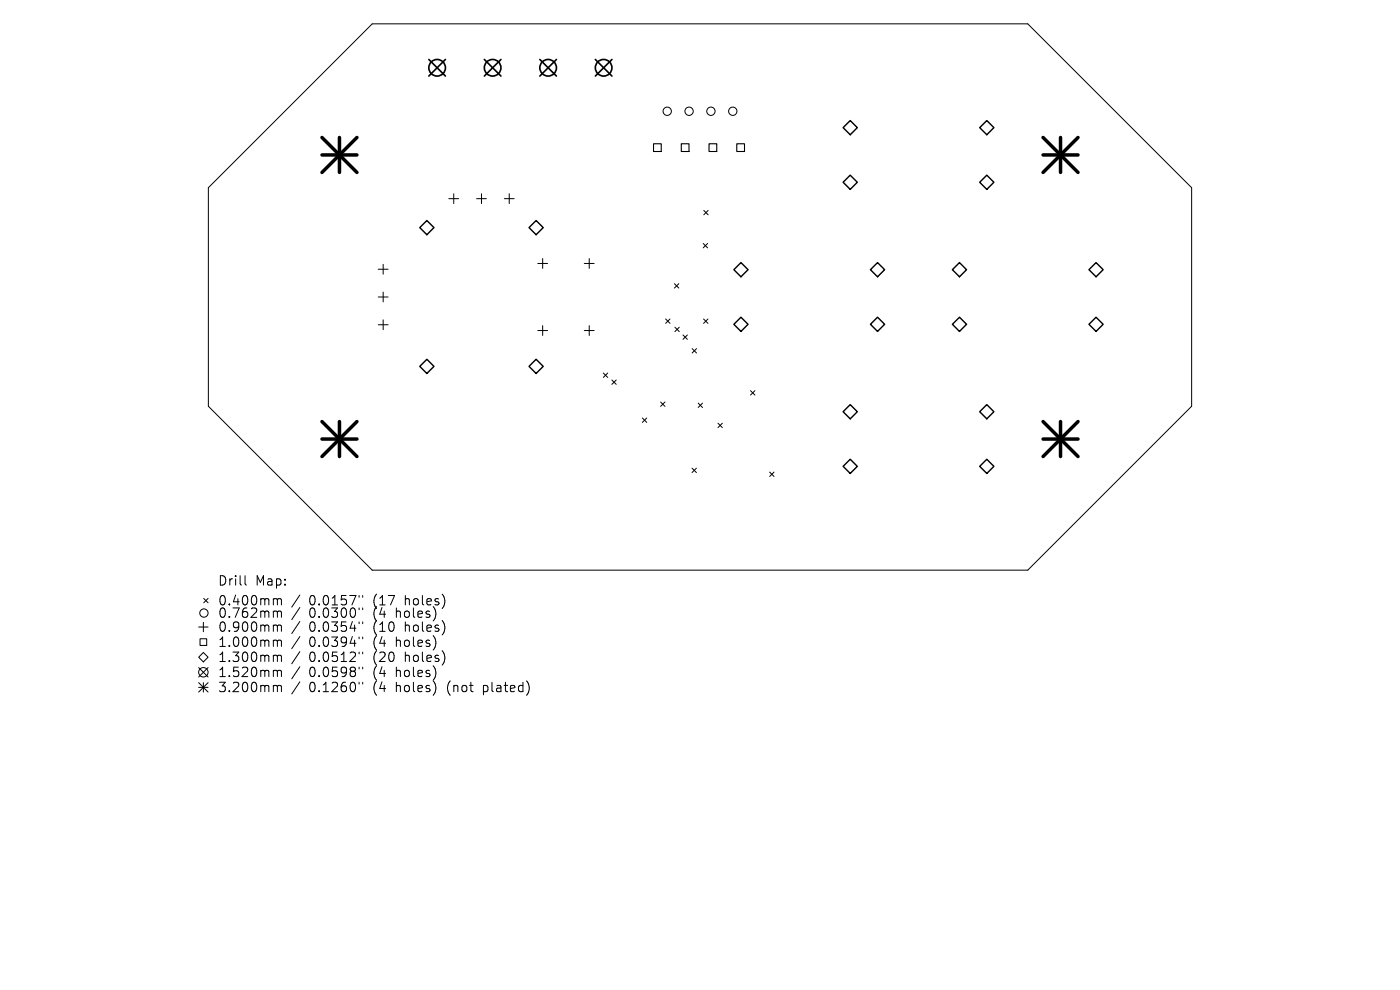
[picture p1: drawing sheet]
<svg xmlns="http://www.w3.org/2000/svg" width="297mm" height="210mm" viewBox="0 0 297 210" stroke-linecap="round" stroke-linejoin="round" font-family="sans-serif">
<defs><g id="words">
<g font-size="2.8">
<text x="46.1" y="124.5">Drill</text>
<text x="54.2" y="124.5">Map:</text>
<text x="46.1" y="128.7">0.400mm</text>
<text x="46.1" y="131.3">0.762mm</text>
<text x="65.6" y="128.7">0.0157&quot;</text>
<text x="65.6" y="131.3">0.0300&quot;</text>
<text x="79.3" y="128.7">(17</text>
<text x="79.3" y="131.3">(4</text>
<text x="84.3" y="131.3">holes)</text>
<text x="86.2" y="128.7">holes)</text>
<text x="46.1" y="134.3">0.900mm</text>
<text x="46.1" y="137.5">1.000mm</text>
<text x="65.6" y="134.3">0.0354&quot;</text>
<text x="65.6" y="137.5">0.0394&quot;</text>
<text x="79.3" y="134.3">(10</text>
<text x="79.3" y="137.5">(4</text>
<text x="84.3" y="137.5">holes)</text>
<text x="86.2" y="134.3">holes)</text>
<text x="46.1" y="140.7">1.300mm</text>
<text x="46.1" y="143.9">1.520mm</text>
<text x="65.6" y="140.7">0.0512&quot;</text>
<text x="65.6" y="143.9">0.0598&quot;</text>
<text x="79.3" y="140.7">(20</text>
<text x="79.3" y="143.9">(4</text>
<text x="84.3" y="143.9">holes)</text>
<text x="86.2" y="140.7">holes)</text>
<text x="46.1" y="147.1">3.200mm</text>
<text x="65.6" y="147.1">0.1260&quot;</text>
<text x="79.3" y="147.1">(4</text>
<text x="84.3" y="147.1">holes)</text>
<text x="95.3" y="147.1">(not</text>
<text x="103.2" y="147.1">plated)</text>
</g>
</g></defs>
<g fill="none" stroke="#000" stroke-width=".21">
<path d="M44.2 39.8l34.8-34.7h139l34.8 34.7v46.4l-34.8 34.7h-139l-34.8-34.7zM80.2 57.1h2.1M81.3 56.1v2.1M95.2 42.1h2.1M96.3 41.1v2.1M101.1 42.1h2.1M102.1 41.1v2.1M107 42.1h2.1M108 41.1v2.1M114.1 55.9h2.1M115.1 54.8v2.1M124 55.9h2"/>
<path d="M125 54.8v2.1M149.2 51.6l.9 1M149.3 44.6l.9 1M150.1 51.6l-.9 1M150.2 44.6l-.9 1M80.2 63h2.1M80.2 68.9h2.1M81.3 62v2M81.3 67.8v2.1M114.1 70.1h2.1M115.1 69.1v2.1M124 70.1h2"/>
<path d="M125 69.1v2.1M128 79.1l.9 1M128.9 79.1l-.9 1M141.2 67.7l.9 .9M142.1 67.7l-.9 .9M143.1 60.2l.9 .9M143.2 69.4l.9 .9M144 60.2l-.9 .9M144.1 69.4l-.9 .9M144.9 71.1l.9 .9M145.8 71.1l-.9 .9M146.8 74l1 .9"/>
<path d="M147.8 74l-1 .9M149.3 67.7l.9 .9M150.2 67.7l-.9 .9M129.8 80.6l.9 .9M130.7 80.6l-.9 .9M136.3 88.7l.9 .9M137.2 88.7l-.9 .9M140.1 85.3l1 .9M141.1 85.3l-1 .9M146.8 99.3l.9 .9M147.7 99.3l-.9 .9M148.1 85.5l.9 .9"/>
<path d="M149 85.5l-.9 .9M152.3 89.8l.9 .9M153.2 89.8l-.9 .9M159.2 82.9l.9 .9M160.1 82.9l-.9 .9M163.3 100.1l.9 1M164.2 100.1l-.9 1M42.1 139.4l1-1 1 1-1 1zM42.1 133h2M42.4 135.5h1.5v1.4h-1.5zM43.1 132v2M43.2 126.9l.9 1"/>
<path d="M44.1 126.9l-.9 1M52 122.1v1.7l.3 .3M58.3 127h.3l.2 .3M58.3 129.6h.3l.2 .3M58.3 132.6h.3l.2 .3M58.3 135.8h.3l.2 .3M58.3 139h.3l.2 .3M58.8 139.3l.3-.3 .5 .1 .1 1.2M58.8 127.3l.3-.3 .5 .1 .1 1.2M58.8 127.3v1M58.8 129.9v1.1M58.8 132.9v1"/>
<path d="M58.8 136.1v1M58.8 139.3v1M58.8 129.9l.3-.3 .5 .1 .1 1.3M58.8 132.9l.3-.3 .5 .1 .1 1.2M58.8 136.1l.3-.3 .5 .1 .1 1.2M63.6 126.2l-1.7 2.6M63.6 128.9l-1.7 2.5M63.6 131.8l-1.7 2.6M63.6 135l-1.7 2.6M63.6 138.2l-1.7 2.6M76.2 126.3v.4M76.2 129v.3"/>
<path d="M76.2 131.9v.4M76.2 135.1v.4M76.2 138.3v.4M76.9 126.3v.4M76.9 129v.3M76.9 131.9v.4M76.9 135.1v.4M76.9 138.3v.4M42.1 141.6l2 2M42.1 144.8l2 2M42.1 145.8h2M43.1 144.8v2"/>
<path d="M44.1 141.6l-2 2M44.1 144.8l-2 2M58.3 142.2h.3l.2 .3M58.3 145.4h.3l.2 .3M58.8 142.5v1M58.8 145.7v1M58.8 142.5l.3-.3 .5 .1 .1 1.2M58.8 145.7l.3-.3 .5 .1 .1 1.2M63.6 141.4l-1.7 2.6M63.6 144.6l-1.7 2.6M76.2 141.5v.4M76.2 144.7v.4"/>
<path d="M76.9 141.5v.4M76.9 144.7v.4"/>
<circle cx="141.5" cy="23.6" r=".88"/>
<circle cx="146.2" cy="23.6" r=".88"/>
<circle cx="150.8" cy="23.6" r=".88"/>
<circle cx="155.5" cy="23.6" r=".88"/>
<circle cx="43.3" cy="130" r=".88"/>
<circle cx="43.1" cy="142.6" r="1"/>
</g>
<path d="M138.6 30.5h1.7v1.6h-1.7zM144.5 30.5h1.7v1.6h-1.7zM150.4 30.5h1.7v1.6h-1.7zM156.3 30.5h1.6v1.6h-1.6z" fill="none" stroke="#000" stroke-width=".23"/>
<g fill="none" stroke="#000" stroke-width=".3">
<path d="M178.9 27.1l1.5-1.5 1.5 1.5-1.5 1.5zM178.9 38.7l1.5-1.5 1.5 1.5-1.5 1.5zM209.3 25.6l1.5 1.5-1.5 1.5-1.5-1.5zM209.3 37.2l1.5 1.5-1.5 1.5-1.5-1.5zM90.6 46.8l1.5 1.5-1.5 1.5-1.5-1.5zM113.7 46.8l1.5 1.5-1.5 1.5-1.5-1.5zM155.7 57.2l1.5-1.5 1.5 1.5-1.5 1.5zM184.7 57.2l1.5-1.5 1.5 1.5-1.5 1.5zM202 57.2l1.5-1.5 1.6 1.5-1.6 1.5zM231 57.2l1.5-1.5 1.5 1.5-1.5 1.5zM89.1 77.7l1.5-1.5 1.5 1.5-1.5 1.5zM112.2 77.7l1.5-1.5 1.5 1.5-1.5 1.5z"/>
<path d="M157.2 67.3l1.5 1.5-1.5 1.5-1.5-1.5zM186.2 67.3l1.5 1.5-1.5 1.5-1.5-1.5zM203.5 67.3l1.6 1.5-1.6 1.5-1.5-1.5zM232.5 67.3l1.5 1.5-1.5 1.5-1.5-1.5zM178.9 87.3l1.5-1.5 1.5 1.5-1.5 1.5zM178.9 98.9l1.5-1.5 1.5 1.5-1.5 1.5zM209.3 85.8l1.5 1.5-1.5 1.5-1.5-1.5zM209.3 97.4l1.5 1.5-1.5 1.5-1.5-1.5z"/>
</g>
<g fill="none" stroke="#000" stroke-width=".35">
<path d="M91 12.6l3.5 3.5M94.5 12.6l-3.5 3.5M102.7 12.6l3.6 3.5M106.3 12.6l-3.6 3.5M114.5 12.6l3.5 3.5M118 12.6l-3.5 3.5M126.3 12.6l3.5 3.5M129.8 12.6l-3.5 3.5"/>
<circle cx="92.7" cy="14.4" r="1.76"/>
<circle cx="104.5" cy="14.4" r="1.76"/>
<circle cx="116.3" cy="14.4" r="1.76"/>
<circle cx="128.1" cy="14.4" r="1.76"/>
</g>
<g fill="none" stroke="#000" stroke-width=".74">
<path d="M68.3 29.2l7.4 7.4M68.3 32.9h7.4M72 29.2v7.4M75.7 29.2l-7.4 7.4M221.3 32.9h7.4M221.3 29.2l7.4 7.4M225 29.2v7.4M228.7 29.2l-7.4 7.4M68.3 89.4l7.4 7.4M68.3 93.1h7.4M72 89.4v7.4M75.7 89.4l-7.4 7.4"/>
<path d="M221.3 93.1h7.4M221.3 89.4l7.4 7.4M225 89.4v7.4M228.7 89.4l-7.4 7.4"/>
</g>
<use href="#words"/>
</svg>
